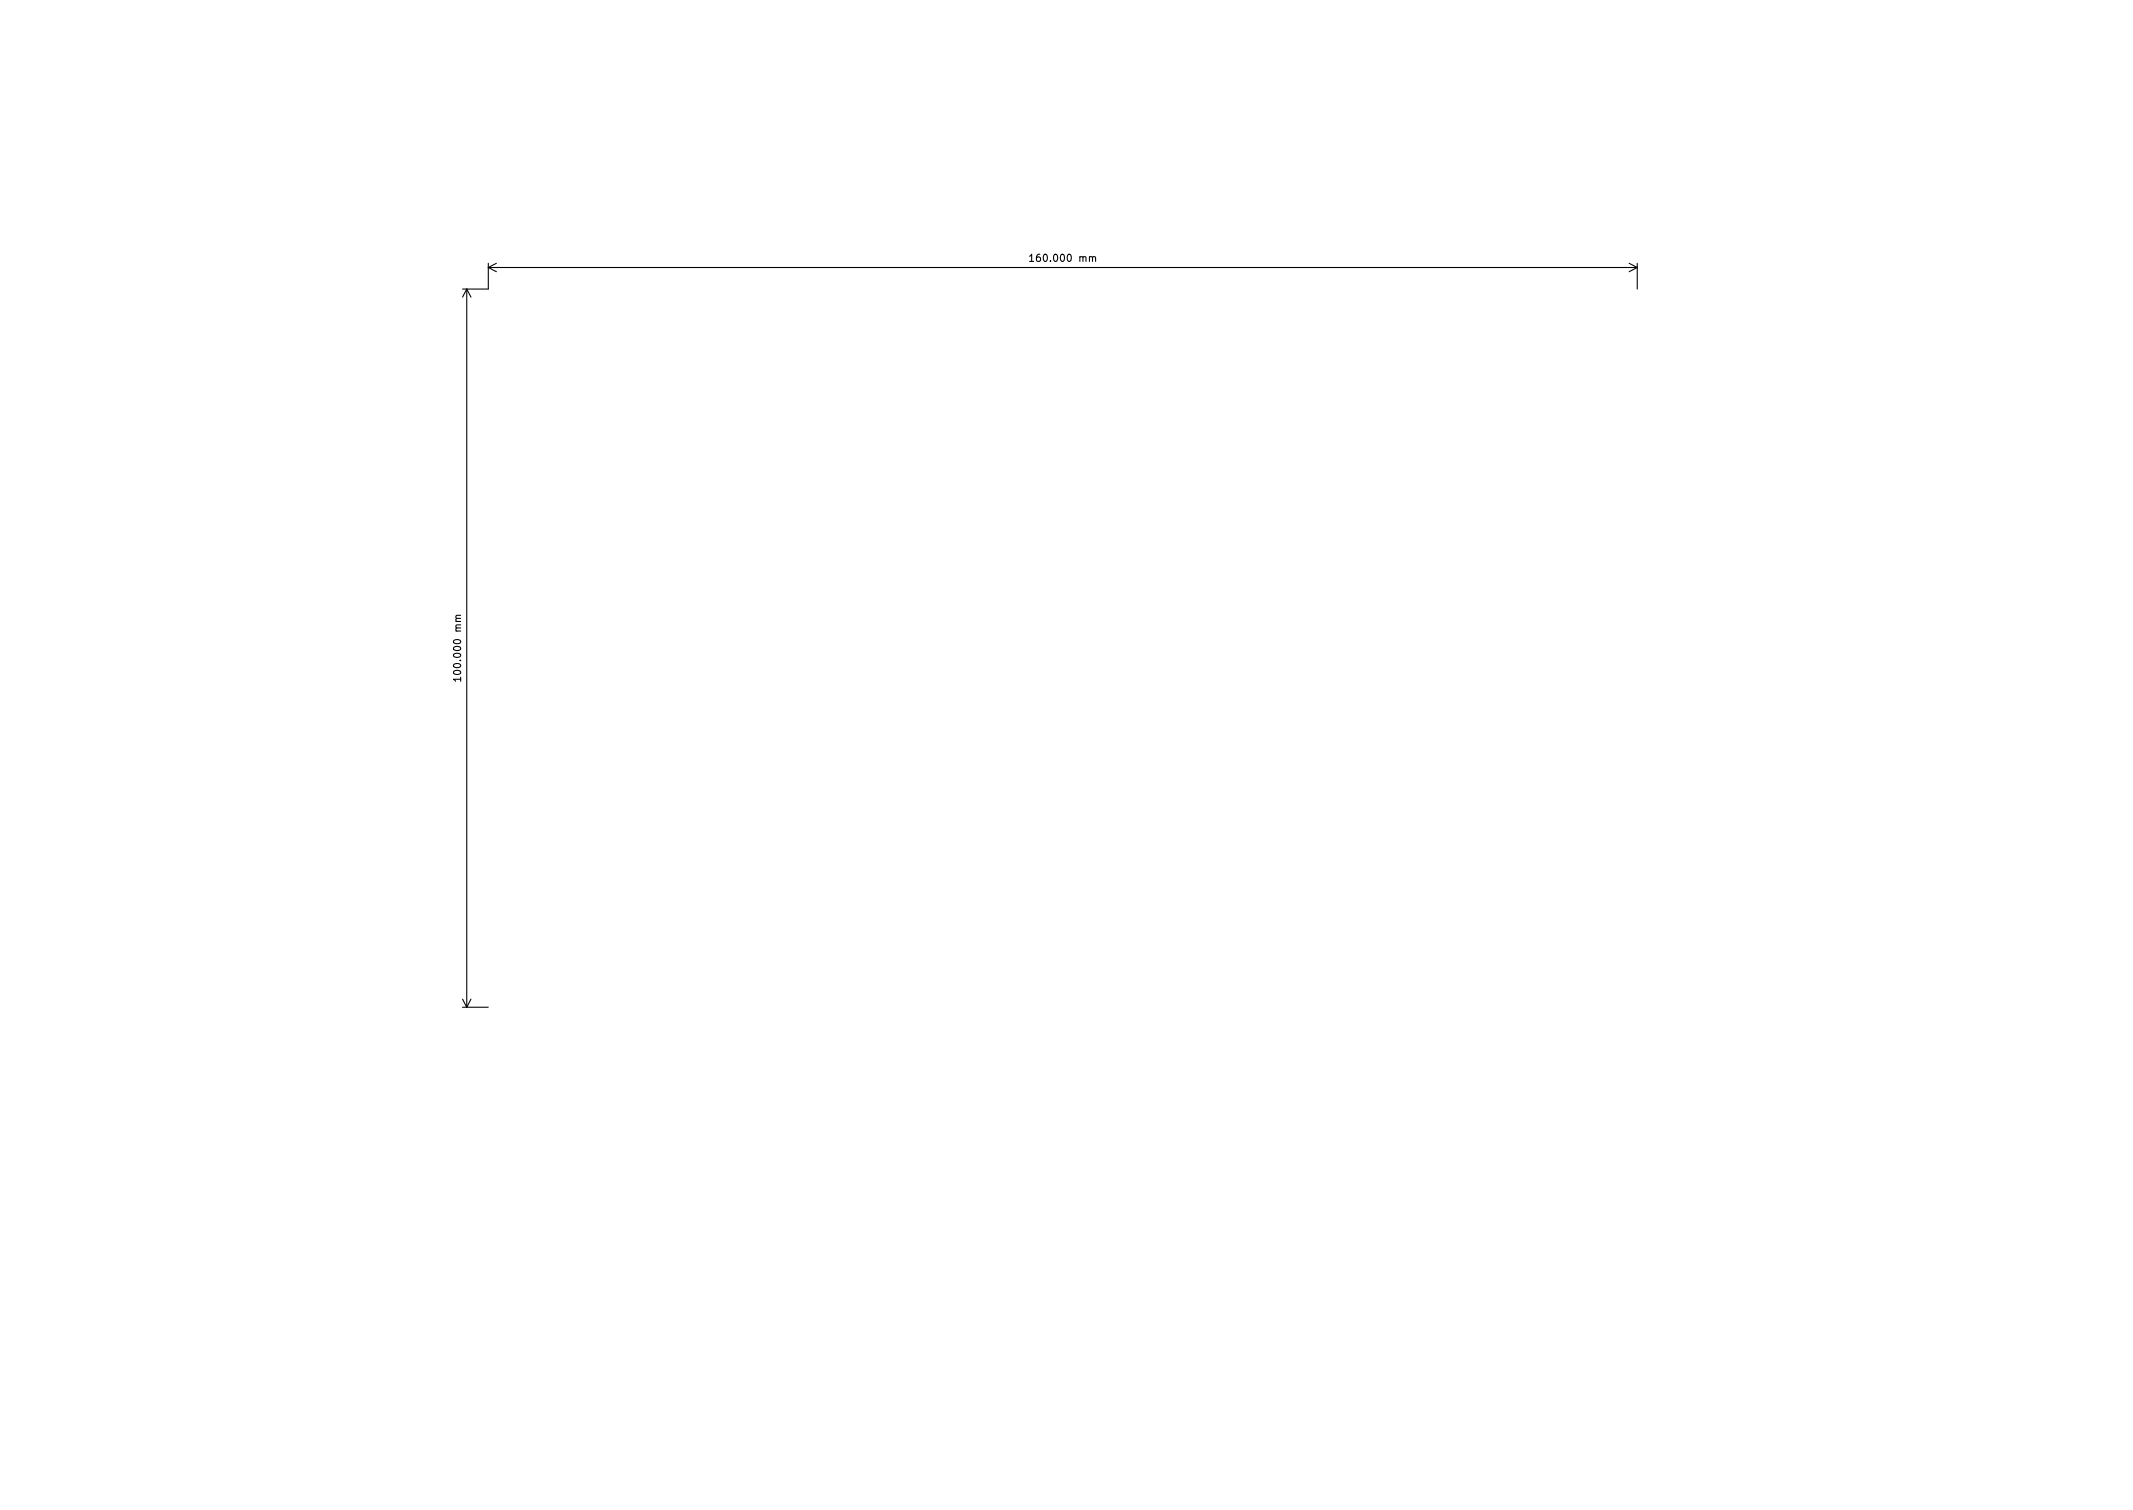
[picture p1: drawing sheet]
<svg xmlns="http://www.w3.org/2000/svg" width="297mm" height="210mm" viewBox="0 0 297 210" stroke-linecap="round" stroke-linejoin="round" font-family="sans-serif">
<defs><g id="words">
<g font-size="1.4">
<text x="144.1" y="36.4">160.000 mm</text>
<text x="64.2" y="94.2" transform="rotate(-90 64.2 94.2)">100.000 mm</text>
</g>
</g></defs>
<g fill="none" stroke="#000" stroke-width=".15">
<path d="M68 37.2h160M68 36.7v3.5h-3.6M68 37.2l1.1 .6M69.1 36.7l-1.1 .5M143.4 35.7l.3-.3v1M143.4 36.4h.6M152.1 35.9l.2-.2 .2 .1 .1 .6M226.9 36.7l1.1 .5M228 36.7v3.5M228 37.2l-1.1 .6M65 40.2v100M65 40.2l.6 1.2"/>
<path d="M65 40.2l-.6 1.2M64.2 94.6h-1l.2 .3M64.2 85.7h-.7v.3l.1 .1M64.2 94.3v.6M64.4 139.1l.6 1.1M65.6 139.1l-.6 1.1M64.4 140.2h3.6"/>
</g>
<use href="#words"/>
</svg>
